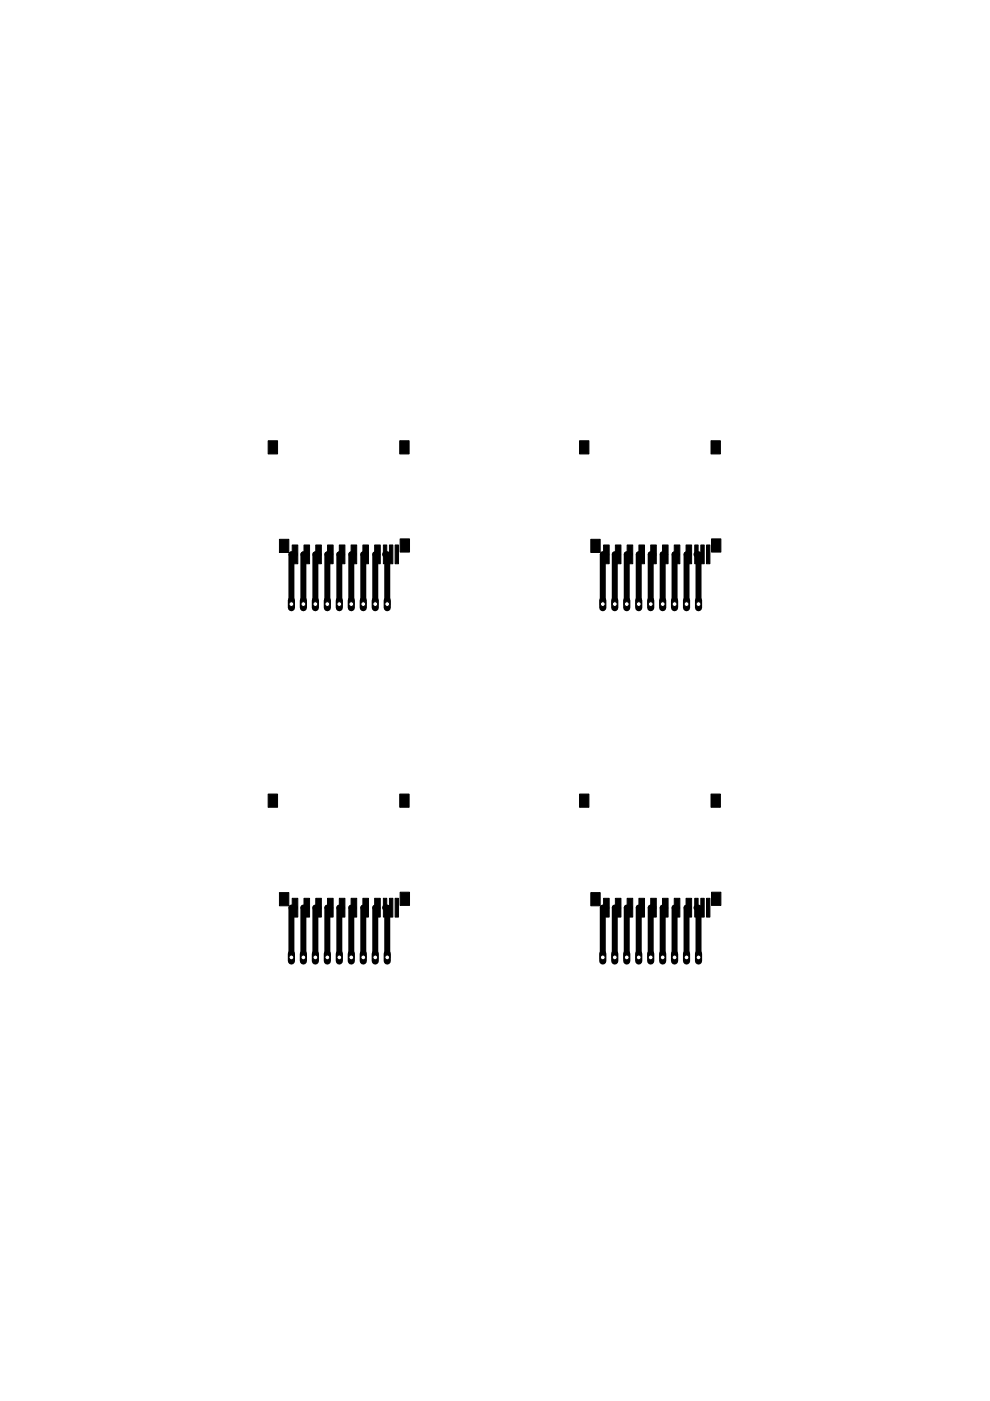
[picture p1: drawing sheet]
<svg xmlns="http://www.w3.org/2000/svg" width="210mm" height="297mm" viewBox="0 0 210 297" stroke-linecap="round" stroke-linejoin="round" font-family="sans-serif">
<g fill="#000" stroke="#000" stroke-width=".21">
<path d="M56.9 93.5h1.9v2.7h-1.9zM84.8 93.5h1.9v2.7h-1.9zM122.9 93.5h2v2.7h-2zM150.7 93.5h2v2.7h-2zM59.2 114.3h2v2.8h-2zM62 115.5h1.1v4h-1.1zM64.5 115.5h1.1v4h-1.1zM67 115.5h1.1v4h-1.1zM69.4 115.5h1.2v4h-1.2zM71.9 115.5h1.2v4h-1.2zM74.4 115.5h1.2v4h-1.2zM76.9 115.5h1.2v4h-1.2z"/>
<path d="M79.4 115.5h1.2v4h-1.2zM81.3 115.5h.7v4h-.7zM82.6 115.5h.7v4h-.7zM83.8 115.5h.7v4h-.7zM84.8 114.3h2v2.8h-2zM125.3 114.3h2v2.8h-2zM128 115.5h1.2v4h-1.2zM130.5 115.5h1.2v4h-1.2zM133 115.5h1.2v4h-1.2zM135.5 115.5h1.2v4h-1.2zM138 115.5h1.1v4h-1.1zM140.5 115.5h1.1v4h-1.1z"/>
<path d="M143 115.5h1.1v4h-1.1zM145.5 115.5h1.1v4h-1.1zM147.3 115.5h.7v4h-.7zM148.6 115.5h.7v4h-.7zM149.8 115.5h.7v4h-.7zM150.9 114.3h1.9v2.8h-1.9zM56.9 168.4h1.9v2.8h-1.9zM84.8 168.4h1.9v2.8h-1.9zM122.9 168.4h2v2.8h-2zM150.7 168.4h2v2.8h-2zM59.2 189.3h2v2.7h-2zM62 190.5h1.1v3.9h-1.1z"/>
<path d="M64.5 190.5h1.1v3.9h-1.1zM67 190.5h1.1v3.9h-1.1zM69.4 190.5h1.2v3.9h-1.2zM71.9 190.5h1.2v3.9h-1.2zM74.4 190.5h1.2v3.9h-1.2zM76.9 190.5h1.2v3.9h-1.2zM79.4 190.5h1.2v3.9h-1.2zM81.3 190.5h.7v3.9h-.7zM82.6 190.5h.7v3.9h-.7zM83.8 190.5h.7v3.9h-.7zM84.8 189.2h2v2.8h-2zM125.3 189.3h2v2.7h-2z"/>
<path d="M128 190.5h1.2v3.9h-1.2zM130.5 190.5h1.2v3.9h-1.2zM133 190.5h1.2v3.9h-1.2zM135.5 190.5h1.2v3.9h-1.2zM138 190.5h1.1v3.9h-1.1zM140.5 190.5h1.1v3.9h-1.1zM143 190.5h1.1v3.9h-1.1zM145.5 190.5h1.1v3.9h-1.1zM147.3 190.5h.7v3.9h-.7zM148.6 190.5h.7v3.9h-.7zM149.8 190.5h.7v3.9h-.7zM150.9 189.2h1.9v2.8h-1.9z"/>
</g>
<g fill="none" stroke="#000" stroke-width="1.3">
<path d="M62.5 117.5h-.7v10.6M65 117.5h-.7v10.6M67.5 117.5h-.6v10.6M70 117.5h-.6v10.6M72.5 117.5h-.6v10.6M75 117.5h-.5v10.6M77.5 117.5h-.5v10.6M80 117.5h-.4v10.6M81.6 117.5h.5v10.6M128.6 117.5h-.8v10.6M131.1 117.5h-.8v10.6M133.6 117.5h-.7v10.6"/>
<path d="M136.1 117.5h-.7v10.6M138.6 117.5h-.6v10.6M141.1 117.5h-.6v10.6M143.6 117.5h-.6v10.6M146 117.5h-.4v10.6M147.7 117.5h.4v10.6M62.5 192.4h-.7v10.6M65 192.4h-.7v10.6M67.5 192.4h-.6v10.6M70 192.4h-.6v10.6M72.5 192.4h-.6v10.6M75 192.4h-.5v10.6"/>
<path d="M77.5 192.4h-.5v10.6M80 192.4h-.4v10.6M81.6 192.4h.5v10.6M128.6 192.4h-.8v10.6M131.1 192.4h-.8v10.6M133.6 192.4h-.7v10.6M136.1 192.4h-.7v10.6M138.6 192.4h-.6v10.6M141.1 192.4h-.6v10.6M143.6 192.4h-.6v10.6M146 192.4h-.4v10.6M147.7 192.4h.4v10.6"/>
</g>
<path d="M127.8 202.2v1.6" fill="none" stroke="#000" stroke-width="1.5"/>
<circle cx="127.8" cy="203" r=".51" fill="#fff" stroke="#000" stroke-width=".21"/>
<path d="M130.3 202.2v1.6" fill="none" stroke="#000" stroke-width="1.5"/>
<circle cx="130.3" cy="203" r=".51" fill="#fff" stroke="#000" stroke-width=".21"/>
<path d="M132.9 202.2v1.6" fill="none" stroke="#000" stroke-width="1.5"/>
<circle cx="132.9" cy="203" r=".51" fill="#fff" stroke="#000" stroke-width=".21"/>
<path d="M135.4 202.2v1.6" fill="none" stroke="#000" stroke-width="1.5"/>
<circle cx="135.4" cy="203" r=".51" fill="#fff" stroke="#000" stroke-width=".21"/>
<path d="M138 202.2v1.6" fill="none" stroke="#000" stroke-width="1.5"/>
<circle cx="138" cy="203" r=".51" fill="#fff" stroke="#000" stroke-width=".21"/>
<path d="M140.5 202.2v1.6" fill="none" stroke="#000" stroke-width="1.5"/>
<circle cx="140.5" cy="203" r=".51" fill="#fff" stroke="#000" stroke-width=".21"/>
<path d="M143 202.2v1.6" fill="none" stroke="#000" stroke-width="1.5"/>
<circle cx="143" cy="203" r=".51" fill="#fff" stroke="#000" stroke-width=".21"/>
<path d="M145.6 202.2v1.6" fill="none" stroke="#000" stroke-width="1.5"/>
<circle cx="145.6" cy="203" r=".51" fill="#fff" stroke="#000" stroke-width=".21"/>
<path d="M148.1 202.2v1.6" fill="none" stroke="#000" stroke-width="1.5"/>
<circle cx="148.1" cy="203" r=".51" fill="#fff" stroke="#000" stroke-width=".21"/>
<path d="M61.8 202.2v1.6" fill="none" stroke="#000" stroke-width="1.5"/>
<circle cx="61.8" cy="203" r=".51" fill="#fff" stroke="#000" stroke-width=".21"/>
<path d="M64.3 202.2v1.6" fill="none" stroke="#000" stroke-width="1.5"/>
<circle cx="64.3" cy="203" r=".51" fill="#fff" stroke="#000" stroke-width=".21"/>
<path d="M66.9 202.2v1.6" fill="none" stroke="#000" stroke-width="1.5"/>
<circle cx="66.9" cy="203" r=".51" fill="#fff" stroke="#000" stroke-width=".21"/>
<path d="M69.4 202.2v1.6" fill="none" stroke="#000" stroke-width="1.5"/>
<circle cx="69.4" cy="203" r=".51" fill="#fff" stroke="#000" stroke-width=".21"/>
<path d="M71.9 202.2v1.6" fill="none" stroke="#000" stroke-width="1.5"/>
<circle cx="71.9" cy="203" r=".51" fill="#fff" stroke="#000" stroke-width=".21"/>
<path d="M74.5 202.2v1.6" fill="none" stroke="#000" stroke-width="1.5"/>
<circle cx="74.5" cy="203" r=".51" fill="#fff" stroke="#000" stroke-width=".21"/>
<path d="M77 202.2v1.6" fill="none" stroke="#000" stroke-width="1.5"/>
<circle cx="77" cy="203" r=".51" fill="#fff" stroke="#000" stroke-width=".21"/>
<path d="M79.6 202.2v1.6" fill="none" stroke="#000" stroke-width="1.5"/>
<circle cx="79.6" cy="203" r=".51" fill="#fff" stroke="#000" stroke-width=".21"/>
<path d="M82.1 202.2v1.6" fill="none" stroke="#000" stroke-width="1.5"/>
<circle cx="82.1" cy="203" r=".51" fill="#fff" stroke="#000" stroke-width=".21"/>
<path d="M127.8 127.3v1.5" fill="none" stroke="#000" stroke-width="1.5"/>
<circle cx="127.8" cy="128.1" r=".51" fill="#fff" stroke="#000" stroke-width=".21"/>
<path d="M130.3 127.3v1.5" fill="none" stroke="#000" stroke-width="1.5"/>
<circle cx="130.3" cy="128.1" r=".51" fill="#fff" stroke="#000" stroke-width=".21"/>
<path d="M132.9 127.3v1.5" fill="none" stroke="#000" stroke-width="1.5"/>
<circle cx="132.9" cy="128.1" r=".51" fill="#fff" stroke="#000" stroke-width=".21"/>
<path d="M135.4 127.3v1.5" fill="none" stroke="#000" stroke-width="1.5"/>
<circle cx="135.4" cy="128.1" r=".51" fill="#fff" stroke="#000" stroke-width=".21"/>
<path d="M138 127.3v1.5" fill="none" stroke="#000" stroke-width="1.5"/>
<circle cx="138" cy="128.1" r=".51" fill="#fff" stroke="#000" stroke-width=".21"/>
<path d="M140.5 127.3v1.5" fill="none" stroke="#000" stroke-width="1.5"/>
<circle cx="140.5" cy="128.1" r=".51" fill="#fff" stroke="#000" stroke-width=".21"/>
<path d="M143 127.3v1.5" fill="none" stroke="#000" stroke-width="1.5"/>
<circle cx="143" cy="128.1" r=".51" fill="#fff" stroke="#000" stroke-width=".21"/>
<path d="M145.6 127.3v1.5" fill="none" stroke="#000" stroke-width="1.5"/>
<circle cx="145.6" cy="128.1" r=".51" fill="#fff" stroke="#000" stroke-width=".21"/>
<path d="M148.1 127.3v1.5" fill="none" stroke="#000" stroke-width="1.5"/>
<circle cx="148.1" cy="128.1" r=".51" fill="#fff" stroke="#000" stroke-width=".21"/>
<path d="M61.8 127.3v1.5" fill="none" stroke="#000" stroke-width="1.5"/>
<circle cx="61.8" cy="128.1" r=".51" fill="#fff" stroke="#000" stroke-width=".21"/>
<path d="M64.3 127.3v1.5" fill="none" stroke="#000" stroke-width="1.5"/>
<circle cx="64.3" cy="128.1" r=".51" fill="#fff" stroke="#000" stroke-width=".21"/>
<path d="M66.9 127.3v1.5" fill="none" stroke="#000" stroke-width="1.5"/>
<circle cx="66.9" cy="128.1" r=".51" fill="#fff" stroke="#000" stroke-width=".21"/>
<path d="M69.4 127.3v1.5" fill="none" stroke="#000" stroke-width="1.5"/>
<circle cx="69.4" cy="128.1" r=".51" fill="#fff" stroke="#000" stroke-width=".21"/>
<path d="M71.9 127.3v1.5" fill="none" stroke="#000" stroke-width="1.5"/>
<circle cx="71.9" cy="128.1" r=".51" fill="#fff" stroke="#000" stroke-width=".21"/>
<path d="M74.5 127.3v1.5" fill="none" stroke="#000" stroke-width="1.5"/>
<circle cx="74.5" cy="128.1" r=".51" fill="#fff" stroke="#000" stroke-width=".21"/>
<path d="M77 127.3v1.5" fill="none" stroke="#000" stroke-width="1.5"/>
<circle cx="77" cy="128.1" r=".51" fill="#fff" stroke="#000" stroke-width=".21"/>
<path d="M79.6 127.3v1.5" fill="none" stroke="#000" stroke-width="1.5"/>
<circle cx="79.6" cy="128.1" r=".51" fill="#fff" stroke="#000" stroke-width=".21"/>
<path d="M82.1 127.3v1.5" fill="none" stroke="#000" stroke-width="1.5"/>
<circle cx="82.1" cy="128.1" r=".51" fill="#fff" stroke="#000" stroke-width=".21"/>
</svg>
